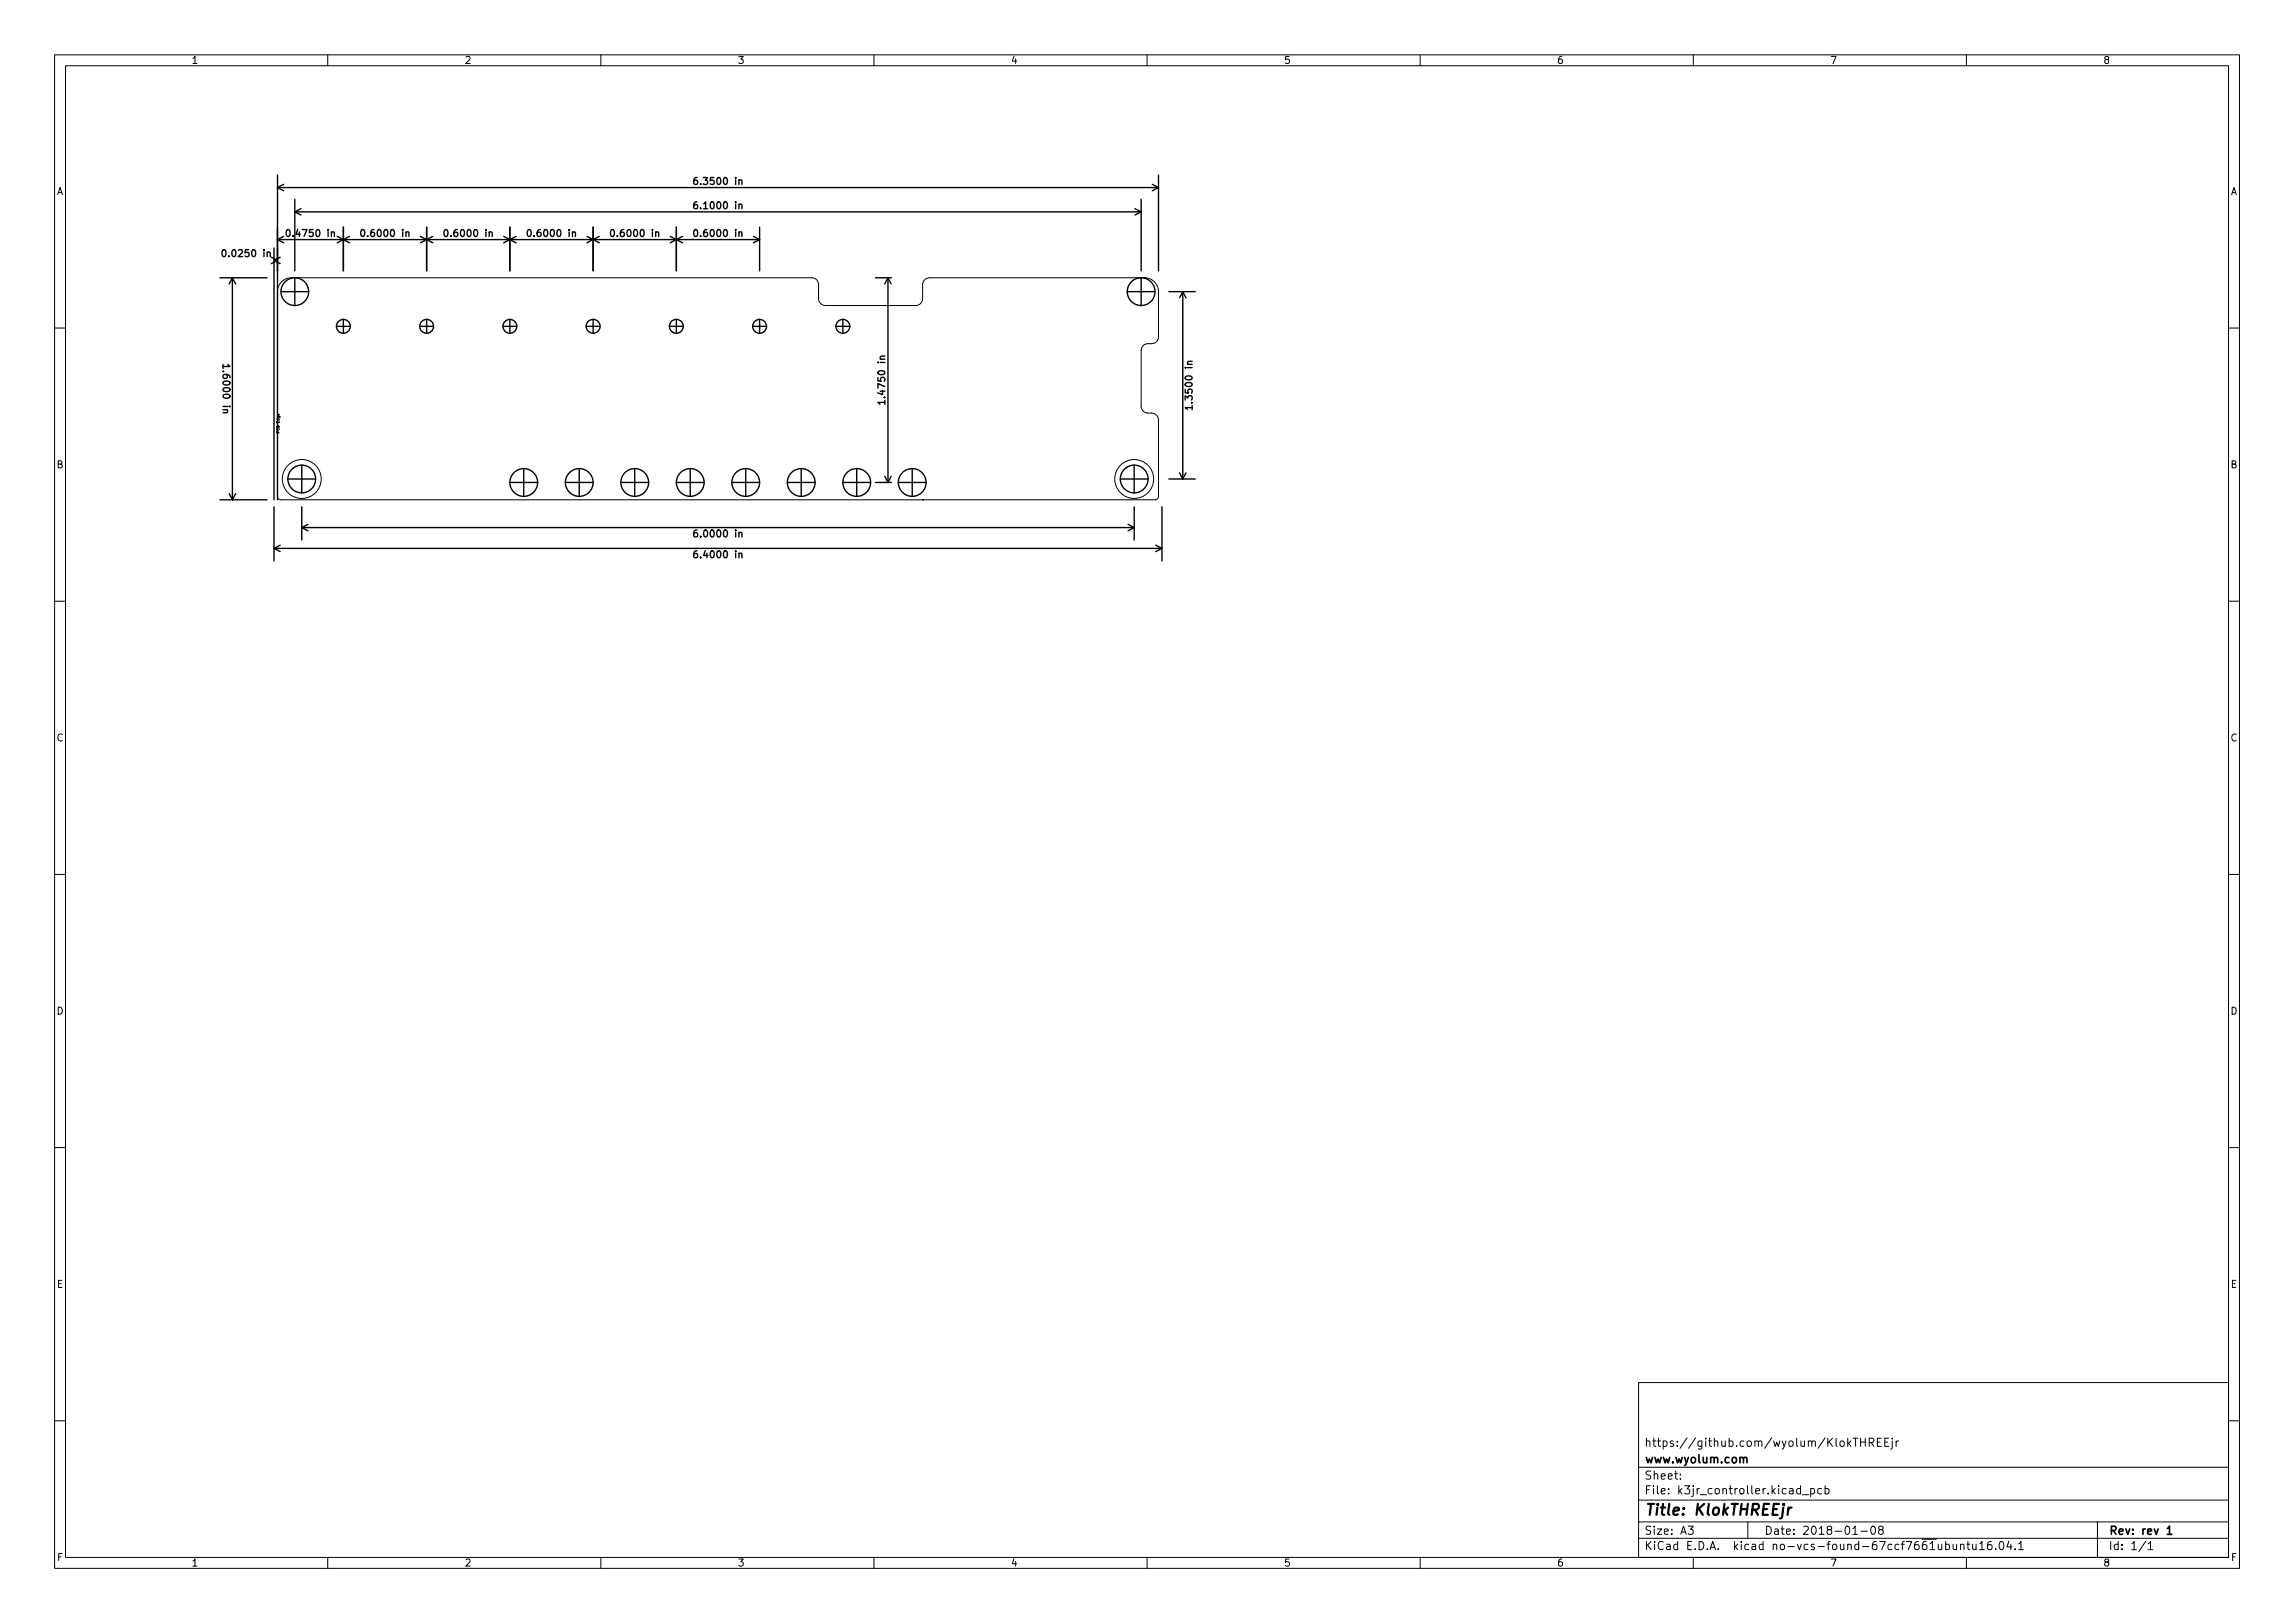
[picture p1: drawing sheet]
<svg xmlns="http://www.w3.org/2000/svg" width="420mm" height="297mm" viewBox="0 0 420 297" stroke-linecap="round" stroke-linejoin="round" font-family="sans-serif">
<defs><g id="words">
<text font-size="2.8" x="301" y="277.3">Title: KlokTHREEjr</text>
<g font-size="2.1">
<text x="301" y="267.8">www.wyolum.com</text>
<text x="301" y="264.8">https://github.com/wyolum/KlokTHREEjr</text>
<text x="301" y="273.5">File: k3jr_controller.kicad_pcb</text>
<text x="301" y="270.8">Sheet:</text>
<text x="301" y="280.9">Size: A3</text>
<text x="323" y="280.9">Date: 2018-01-08</text>
<text x="386" y="280.9">Rev: rev 1</text>
<text x="301" y="283.7">KiCad E.D.A. kicad no-vcs-found-67ccf7661ubuntu16.04.1</text>
<text x="386" y="283.7">Id: 1/1</text>
</g>
<g font-size="1.8">
<text x="35" y="11.7">1</text>
<text x="85" y="11.7">2</text>
<text x="135" y="11.7">3</text>
<text x="185" y="11.7">4</text>
<text x="235" y="11.7">5</text>
<text x="285" y="11.7">6</text>
<text x="335" y="11.7">7</text>
<text x="385" y="11.7">8</text>
<text x="10.3" y="35.7">A</text>
<text x="127.7" y="33.8">6.3500 in</text>
<text x="408.3" y="35.7">A</text>
<text x="127.7" y="38.3">6.1000 in</text>
<text x="41.3" y="47">0.0250 in</text>
<text x="53.1" y="43.3">0.4750 in</text>
<text x="66.7" y="43.3">0.6000 in</text>
<text x="82" y="43.3">0.6000 in</text>
<text x="97.2" y="43.3">0.6000 in</text>
<text x="112.5" y="43.3">0.6000 in</text>
<text x="127.7" y="43.3">0.6000 in</text>
<text x="40.8" y="67.4" transform="rotate(90 40.8 67.4)">1.6000 in</text>
<text x="162.1" y="73.3" transform="rotate(-90 162.1 73.3)">1.4750 in</text>
<text x="218.3" y="74.3" transform="rotate(-90 218.3 74.3)">1.3500 in</text>
<text x="10.3" y="85.7">B</text>
<text x="408.3" y="85.7">B</text>
<text x="127.7" y="98.3">6.0000 in</text>
<text x="127.7" y="102.1">6.4000 in</text>
<text x="10.3" y="135.7">C</text>
<text x="408.3" y="135.7">C</text>
<text x="10.3" y="185.7">D</text>
<text x="408.3" y="185.7">D</text>
<text x="10.4" y="235.7">E</text>
<text x="408.4" y="235.7">E</text>
<text x="10.4" y="285.7">F</text>
<text x="35" y="286.7">1</text>
<text x="85" y="286.7">2</text>
<text x="135" y="286.7">3</text>
<text x="185" y="286.7">4</text>
<text x="235" y="286.7">5</text>
<text x="285" y="286.7">6</text>
<text x="335" y="286.7">7</text>
<text x="385" y="286.7">8</text>
<text x="408.4" y="285.7">F</text>
</g>
<text font-size=".7" x="51.2" y="79.2" transform="rotate(-90 51.2 79.2)">PCB Edge</text>
</g></defs>
<g fill="none" stroke="#000" stroke-width=".18">
<path d="M10 10h400v277h-400zM12 12h396v273h-396zM60 10v2M110 10v2M160 10v2M210 10v2M260 10v2M310 10v2M360 10v2M51.5 51.6a2.54 2.54 0 0 1 1.8-.8h95.3a1.27 1.27 0 0 1 1.3 1.3v2.5a1.27 1.27 0 0 0 1.2 1.3h16.5a1.27 1.27 0 0 0 1.3-1.3v-2.5a1.27 1.27 0 0 1 1.3-1.3h39.3a2.54 2.54 0 0 1 2.6 2.6v8.2a1.27 1.27 0 0 1-1.3 1.3h-.6a1.27 1.27 0 0 0-1.3 1.3v10.1a1.27 1.27 0 0 0 1.3 1.3h.6a1.27 1.27 0 0 1 1.3 1.3v13.9a.63 .63 0 0 1-.6 .7h-160.1a.63 .63 0 0 1-.6-.7v-37.4a2.54 2.54 0 0 1 .7-1.8zM209.5 50.8h.1M10 60h2"/>
<path d="M408 60h2M168.9 91.5h.1M10 110h2M408 110h2M10 160h2M408 160h2M10 210h2M408 210h2M300 253h108v32h-108zM10 260h2M300 278.5h108M300 274.5h108"/>
<path d="M300 268.5h108M307.6 270.6v.1M307.6 269.8v.1M309.1 279.3h.9l-.5 .6 .4 .1v.7l-.2 .1h-.4l-.2-.1M320 278.5v3M329.6 272.5l-.4-.1-.3 .3v.4l.2 .2h.5M329.6 271.9v1.5M330 273.6h1.1M331.5 272.5l.4-.1 .3 .3v.4l-.1 .2h-.6M331.5 272.4v1.5M333.5 272.5l-.4-.1-.3 .3v.4l.1 .2h.6M334.1 272.5l.5-.1 .3 .3v.4l-.2 .2h-.6"/>
<path d="M334.1 271.9v1.5M338.4 264.1l.4 .6M338.8 263.7l-.5 .6M339.3 263.2h.8M339.7 263.2v1.5M340.6 263.2v1.5M340.6 263.9h.9M341.5 263.2v1.5M342.2 264l.7-.1 .2-.2-.1-.3-.2-.2h-.6v1.5M342.6 264l.5 .7M342.7 279.4l.1-.1a.8 .8 0 0 1 .6 .8 .8 .8 0 0 1-.6 .7 1 1 0 0 1-.1-1.4zM343.7 263.9h.5"/>
<path d="M344.2 280l-.3-.3 .1-.2 .2-.2 .4 .1 .2 .2-.1 .2-.6 .2-.2 .2 .1 .5 .2 .1 .4-.1 .2-.2v-.3l-.3-.2M344.4 263.2h-.7v1.5h.7M345.1 263.9h.5M345.8 263.2h-.7v1.5h.7M346.4 263.7v1.3l-.3 .2M346.4 263.2v.2M347.1 263.7v1M347.6 263.7l-.3 .1-.2 .2M384 278.5v6.5M408 260h2M60 285v2M110 285v2"/>
<path d="M160 285v2M210 285v2M260 285v2M300 281.5h108M310 285v2M339.2 280.8h.9M340.7 280.2h1.2M356.2 282.7l.4-.1 .3 .3v.4l-.1 .2h-.6M356.2 282.1v1.5M357.6 282.6v.9l.4 .1 .2-.1M358.2 282.6v1M358.9 282.8l.2-.2 .4 .1 .1 .9"/>
<path d="M358.9 282.6v1M360 285v2M360.1 282.6h.5M360.3 282.1v1.3l.3 .2M361.1 282.6l.1 .9 .4 .1 .2-.1M361.8 282.6v1M362.4 282.5l.4-.4v1.5M362.4 283.6h.9M364.6 282.1a.59 .59 0 0 0-.8 .7v.5l.2 .2 .4 .1 .2-.1 .1-.5-.1-.2-.5-.1-.3 .3M365.3 283.5v.1M366.2 282.2l.1-.1a.8 .8 0 0 1 .6 .8 .8 .8 0 0 1-.6 .7 1 1 0 0 1-.1-1.4zM367.8 282l-.4 1.1h1"/>
<path d="M368.1 282.6v1M368.9 283.5v.1M369.6 282.5l.4-.4v1.5M369.6 283.6h.8M392.8 282l-1.2 2M393.3 282.5l.4-.4v1.5M393.3 283.6h.8"/>
<circle cx="55.2" cy="87.7" r="3.6"/>
<circle cx="207.6" cy="87.7" r="3.6"/>
</g>
<path d="M319.2 266.9l.2-.2 .4 .1v.9M396.8 279.7l.4-.4v1.5M396.8 280.8h.8" fill="none" stroke="#000" stroke-width=".3"/>
<path d="M327.4 275.9l-.1 1.3M328 275.9l-.4 .1-.2 .3" fill="none" stroke="#000" stroke-width=".4"/>
<g fill="none" stroke="#000" stroke-width=".25">
<path d="M50.8 34.3h161.3M50.8 32v59.5M50.8 34.3l1.1 .6M51.9 33.7l-1.1 .6M54 38.8h154.9M54 36.5v13.1M54 38.8l1.1 .6M55.1 38.2l-1.1 .6M127.6 32.5h-.4a.85 .85 0 0 0 0 1.3l.5-.2v-.4l-.2-.2h-.4l-.1 .2M127.6 36.9l-.4 .1a.85 .85 0 0 0 0 1.2l.5-.1v-.4l-.2-.3-.4 .1-.1 .2M135.3 33l.2-.1 .3 .1v.8M135.3 37.5l.2-.1h.3v.8"/>
<path d="M207.8 38.2l1.1 .6M208.9 36.5v13.1M208.9 38.8l-1.1 .6M211 33.7l1.1 .6M212.1 32v17.6M212.1 34.3l-1.1 .6M40.3 50.8h8.6M40.8 45.8l.1-.1a.68 .68 0 0 1 .5 .6 .68 .68 0 0 1-.5 .7l-.3-.5zM42.5 50.8v40.7M42.5 50.8l-.5 1.2M42.5 50.8l.6 1.2M48.9 46.2l.2-.1 .3 .1 .1 .8"/>
<path d="M49.7 47.1l1.1 .6M50.2 47.7h.6M50.2 45.4v46.1M50.2 47.7l1.1 .5M50.8 43.9h88.3M50.8 43.9l1.1 .5M50.8 47.7l-1.1 .5M51.3 47.1l-1.1 .6M51.4 53.4h5.1M51.9 43.3l-1.1 .6M52.6 42.1l.1-.1a.68 .68 0 0 1 .4 .6 .68 .68 0 0 1-.4 .7 .84 .84 0 0 1-.1-1.2zM54 50.8v5.1"/>
<path d="M60.7 42.6l.2-.2 .3 .1v.8M61.6 59.7h2.5M61.7 43.3l2.3 1.1M62.9 41.6v8M62.9 58.5v2.5M64 43.3l-2.3 1.1M66.2 42.1l.1-.1a.68 .68 0 0 1 .5 .6 .68 .68 0 0 1-.5 .7 .84 .84 0 0 1-.1-1.2zM74.3 42.6l.2-.2 .3 .1 .1 .8M76.8 59.7h2.6M77 43.3l2.2 1.1M78.1 41.6v8M78.1 58.5v2.5"/>
<path d="M79.2 43.3l-2.2 1.1M81.5 42.1l.1-.1a.68 .68 0 0 1 .4 .6 .68 .68 0 0 1-.4 .7 .84 .84 0 0 1-.1-1.2zM89.6 42.6l.1-.2 .3 .1 .1 .8M92.1 59.7h2.5M92.2 43.3l2.3 1.1M93.3 41.6v8M93.3 58.5v2.5M94.5 43.3l-2.3 1.1M96.7 42.1l.1-.1a.68 .68 0 0 1 .5 .6 .68 .68 0 0 1-.5 .7 .84 .84 0 0 1-.1-1.2zM104.8 42.6l.2-.2 .3 .1v.8M107.3 59.7h2.6M107.5 43.3l2.2 1.1"/>
<path d="M108.6 41.6v8M108.6 58.5v2.5M109.7 43.3l-2.2 1.1M111.9 42.1l.2-.1a.68 .68 0 0 1 .4 .6 .68 .68 0 0 1-.4 .7 .84 .84 0 0 1-.2-1.2zM120 42.6l.2-.2 .3 .1 .1 .8M122.6 59.7h2.5M122.7 43.3l2.3 1.1M123.8 41.6v8M123.8 58.5v2.5M125 43.3l-2.3 1.1M127.2 42.1l.1-.1a.68 .68 0 0 1 .4 .6 .68 .68 0 0 1-.4 .7 .84 .84 0 0 1-.1-1.2zM135.3 42.6l.2-.2 .3 .1v.8"/>
<path d="M137.8 59.7h2.5M137.9 43.3l1.2 .6M139.1 41.6v8M139.1 58.5v2.5M139.1 43.9l-1.2 .5M153 59.7h2.6M154.3 58.5v2.5M160.3 50.8h2.9M162.6 50.8v37.5M162.6 50.8l.5 1.2M162.6 50.8l-.6 1.2M206.4 53.4h5.1"/>
<path d="M208.9 50.8v5.1M214 53.4h4.8M216.5 53.4v34.3M216.5 53.4l.6 1.1M216.5 53.4l-.6 1.1M40.8 66.7v.7M41.6 75l.1 .2-.1 .3h-.8M41.7 66.7l.4 .4h-1.3M162 73.7h-1.3l.4 .3M162 65.2h-.8l-.1 .3 .2 .2M162 73.3v.7M218.3 74.6h-1.3l.3 .4"/>
<path d="M218.3 66.1l-.8 .1-.1 .3 .1 .2M218.3 74.2v.8M40.3 91.5h8.6M42 90.4l.5 1.1M43.1 90.4l-.6 1.1M50.2 92.7v10M51.3 99.8l-1.1 .6M52.7 87.7h5.1M55.2 96.6h152.4M55.2 85.1v5.1M55.2 92.7v6.1M55.2 96.6l1.2 .5"/>
<path d="M56.4 96l-1.2 .6M93.3 88.3h5.1M95.9 85.8v5M103.5 88.3h5.1M106 85.8v5M113.7 88.3h5M116.2 85.8v5M123.8 88.3h5.1M126.4 85.8v5M127.6 97l-.4 .1a.86 .86 0 0 0 0 1.2l.5-.1v-.5l-.2-.2h-.3l-.2 .2M134 88.3h5.1M135.3 97.5l.2-.1 .3 .1v.8"/>
<path d="M136.5 85.8v5M144.1 88.3h5.1M146.7 85.8v5M154.3 88.3h5.1M156.8 85.8v5M160.3 88.3h2.9M162 87.2l.6 1.1M163.1 87.2l-.5 1.1M164.5 88.3h5M167 85.8v5M205.1 87.7h5.1M206.5 96l1.1 .6"/>
<path d="M207.6 85.1v5.1M207.6 92.7v6.1M207.6 96.6l-1.1 .5M211.6 99.8l1.1 .6M212.7 92.7v10M214 87.7h4.8M215.9 86.5l.6 1.2M217.1 86.5l-.6 1.2M50.2 100.4h162.5M50.2 100.4l1.1 .6M127.6 100.8l-.4 .1a.86 .86 0 0 0 0 1.2l.5-.1v-.5l-.2-.2h-.3l-.2 .2M135.3 101.4l.2-.2 .3 .1v.8"/>
<path d="M212.7 100.4l-1.1 .6"/>
<circle cx="54" cy="53.4" r="2.54"/>
<circle cx="62.9" cy="59.7" r="1.27"/>
<circle cx="78.1" cy="59.7" r="1.27"/>
<circle cx="93.3" cy="59.7" r="1.27"/>
<circle cx="108.6" cy="59.7" r="1.27"/>
<circle cx="123.8" cy="59.7" r="1.27"/>
<circle cx="139.1" cy="59.7" r="1.27"/>
<circle cx="154.3" cy="59.7" r="1.27"/>
<circle cx="208.9" cy="53.4" r="2.54"/>
<circle cx="55.2" cy="87.7" r="2.54"/>
<circle cx="95.9" cy="88.3" r="2.54"/>
<circle cx="106" cy="88.3" r="2.54"/>
<circle cx="116.2" cy="88.3" r="2.54"/>
<circle cx="126.4" cy="88.3" r="2.54"/>
<circle cx="136.5" cy="88.3" r="2.54"/>
<circle cx="146.7" cy="88.3" r="2.54"/>
<circle cx="156.8" cy="88.3" r="2.54"/>
<circle cx="167" cy="88.3" r="2.54"/>
<circle cx="207.6" cy="87.7" r="2.54"/>
</g>
<use href="#words"/>
</svg>
